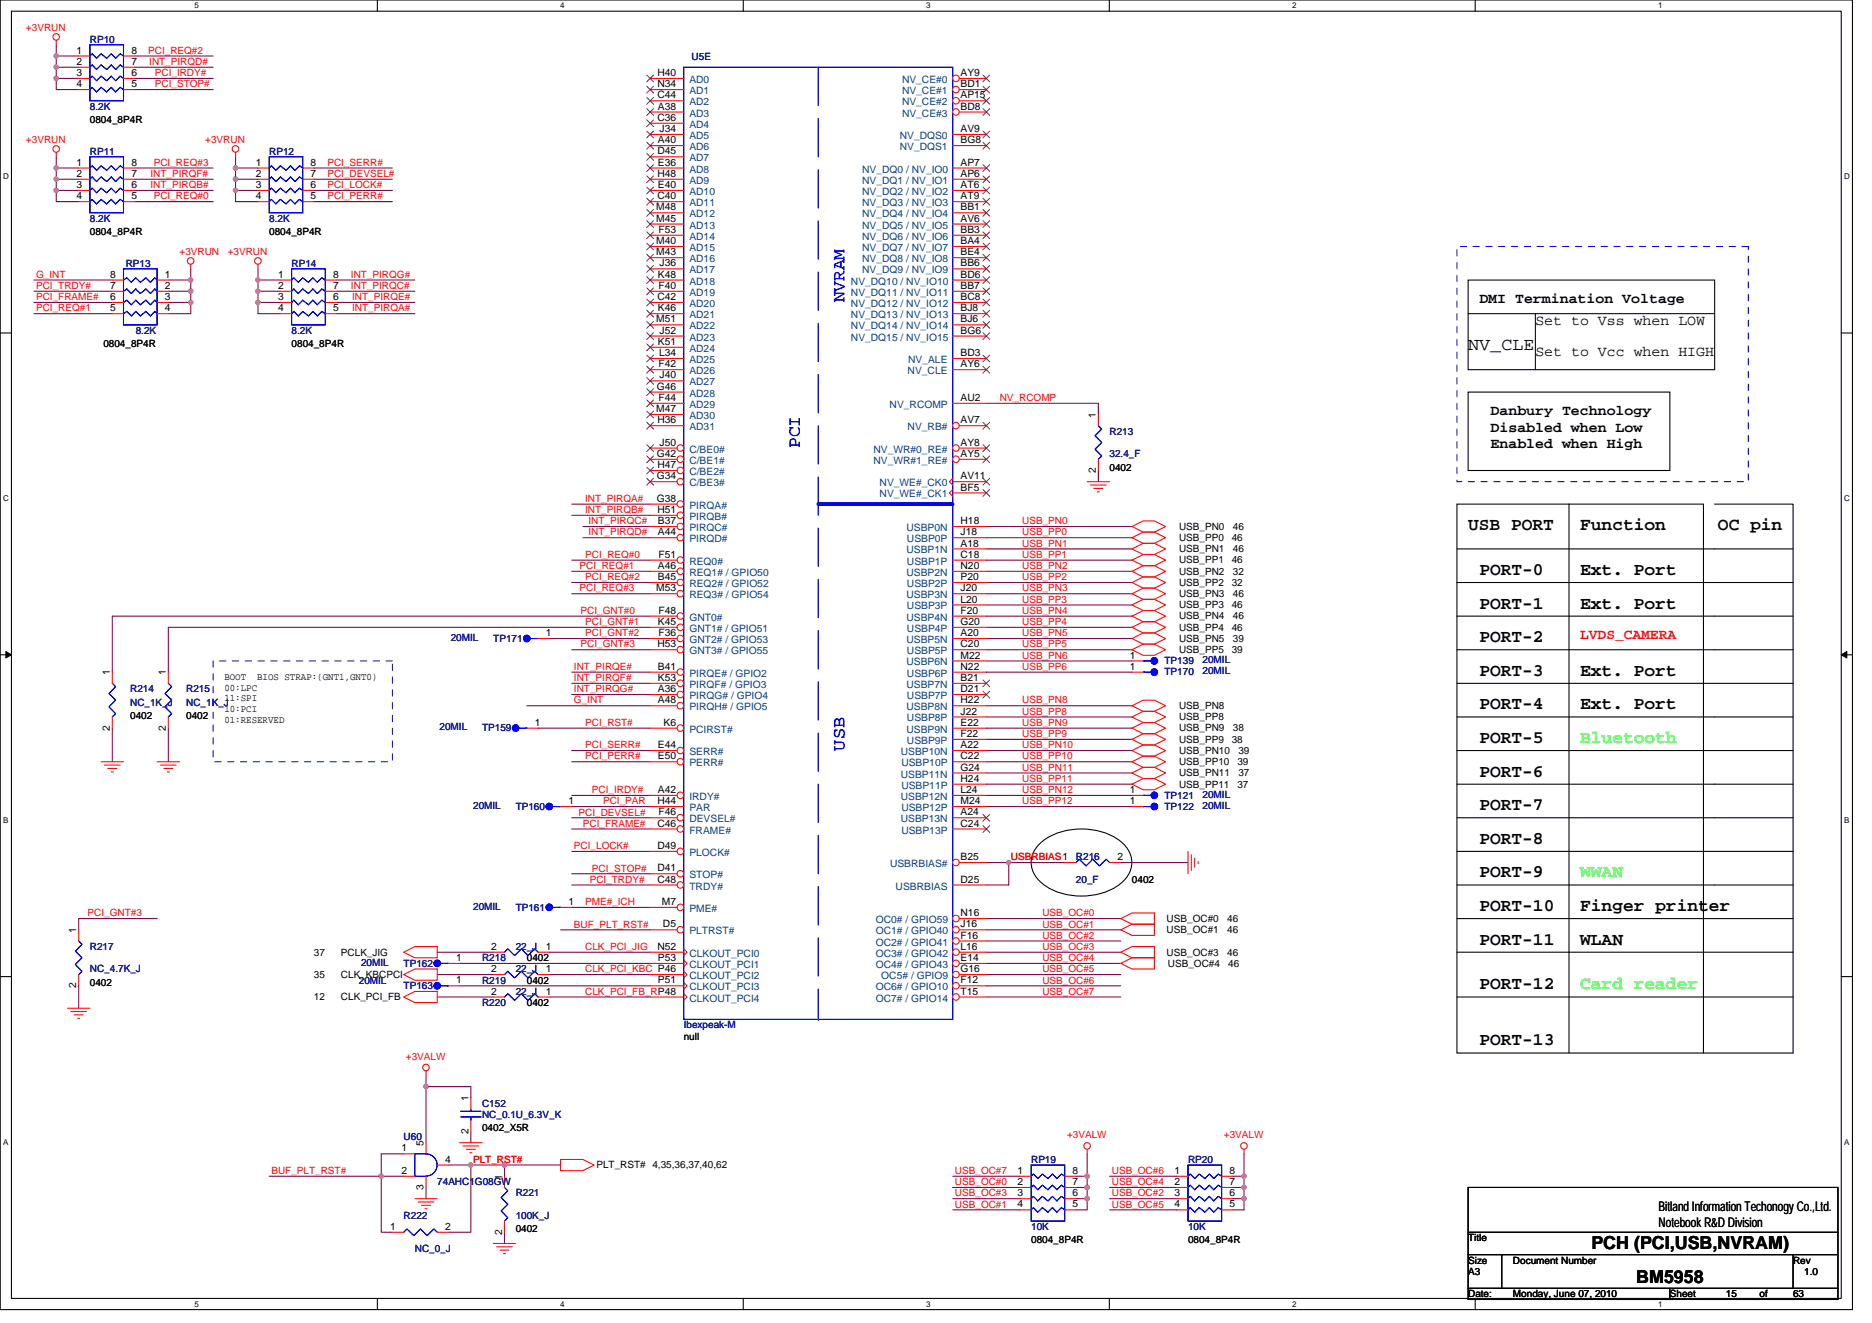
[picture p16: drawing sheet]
<svg xmlns="http://www.w3.org/2000/svg" width="297mm" height="210mm" viewBox="0 0 297 210" stroke-linecap="round" stroke-linejoin="round" font-family="sans-serif">
<defs><g id="words">
<g font-size="2.8" fill="#00f">
<text x="134" y="48" transform="rotate(-90 134 48)">NVRAM</text>
<text x="126.9" y="71.1" transform="rotate(-90 126.9 71.1)">PCI</text>
<text x="134" y="119.1" transform="rotate(-90 134 119.1)">USB</text>
</g>
<g font-size="2.8">
<text x="233" y="55.6">NV_CLE</text>
<text x="233" y="84.1">USB PORT</text>
<text x="250.7" y="84.1">Function</text>
<text x="272.6" y="84.1">OC pin</text>
<text x="234.7" y="91.2">PORT-0</text>
<text x="250.7" y="91.2">Ext. Port</text>
<text x="234.7" y="96.6">PORT-1</text>
<text x="234.7" y="101.9">PORT-2</text>
<text x="250.7" y="96.6">Ext. Port</text>
<text x="234.7" y="107.3">PORT-3</text>
<text x="250.7" y="107.3">Ext. Port</text>
<text x="234.7" y="112.6">PORT-4</text>
<text x="250.7" y="112.6">Ext. Port</text>
<text x="234.7" y="117.9">PORT-5</text>
<text x="234.7" y="123.3">PORT-6</text>
<text x="234.7" y="128.6">PORT-7</text>
<text x="234.7" y="133.9">PORT-8</text>
<text x="234.7" y="139.3">PORT-9</text>
<text x="234.7" y="149.9">PORT-11</text>
<text x="234.7" y="144.6">PORT-10</text>
<text x="250.7" y="144.6">Finger printer</text>
<text x="250.7" y="149.9">WLAN</text>
<text x="234.7" y="157">PORT-12</text>
<text x="234.7" y="165.9">PORT-13</text>
<text x="252.5" y="198.2">PCH (PCI,USB,NVRAM)</text>
<text x="259.6" y="203.6">BM5958</text>
</g>
<g font-size="2.8" fill="#0f0">
<text x="250.7" y="117.9">Bluetooth</text>
<text x="250.7" y="139.3">WWAN</text>
<text x="250.7" y="157">Card reader</text>
</g>
<g font-size="2.3">
<text x="234.7" y="48.2">DMI Termination Voltage</text>
<text x="243.6" y="51.6">Set to Vss when LOW</text>
<text x="243.6" y="56.6">Set to Vcc when HIGH</text>
<text x="236.5" y="65.9">Danbury Technology</text>
<text x="236.5" y="68.6">Disabled when Low</text>
<text x="236.5" y="71.2">Enabled when High</text>
</g>
<text font-size="2.3" fill="#f00" x="250.7" y="101.5">LVDS_CAMERA</text>
<g font-size="2.1">
<text x="263.2" y="192.2">Bitland Information Techonogy Co.,Ltd.</text>
<text x="263.2" y="194.7">Notebook R&amp;D Division</text>
</g>
<g font-size="1.6" fill="#f00">
<text x="4.1" y="5">+3VRUN</text>
<text x="23.5" y="8.5">PCI_REQ#2</text>
<text x="23.7" y="10.3">INT_PIRQD#</text>
<text x="24.6" y="13.9">PCI_STOP#</text>
<text x="24.6" y="12.1">PCI_IRDY#</text>
<text x="4.1" y="22.8">+3VRUN</text>
<text x="32.6" y="22.8">+3VRUN</text>
<text x="23.9" y="28.1">INT_PIRQF#</text>
<text x="23.9" y="29.9">INT_PIRQB#</text>
<text x="24.4" y="26.3">PCI_REQ#3</text>
<text x="52" y="26.3">PCI_SERR#</text>
<text x="52" y="28.1">PCI_DEVSEL#</text>
<text x="52" y="29.9">PCI_LOCK#</text>
<text x="24.4" y="31.6">PCI_REQ#0</text>
<text x="52" y="31.6">PCI_PERR#</text>
<text x="28.5" y="40.5">+3VRUN</text>
<text x="36.1" y="40.5">+3VRUN</text>
<text x="5.7" y="44.1">G_INT</text>
<text x="5.7" y="45.9">PCI_TRDY#</text>
<text x="5.7" y="47.6">PCI_FRAME#</text>
<text x="55.7" y="45.9">INT_PIRQC#</text>
<text x="55.7" y="44.1">INT_PIRQG#</text>
<text x="55.9" y="47.6">INT_PIRQE#</text>
<text x="5.7" y="49.4">PCI_REQ#1</text>
<text x="55.9" y="49.4">INT_PIRQA#</text>
<text x="158.6" y="63.6">NV_RCOMP</text>
<text x="92.9" y="79.7">INT_PIRQA#</text>
<text x="92.9" y="81.4">INT_PIRQB#</text>
<text x="93.4" y="83.2">INT_PIRQC#</text>
<text x="162.2" y="83.2">USB_PN0</text>
<text x="92.9" y="88.5">PCI_REQ#0</text>
<text x="93.4" y="85">INT_PIRQD#</text>
<text x="162.2" y="85">USB_PP0</text>
<text x="162.2" y="86.8">USB_PN1</text>
<text x="162.2" y="88.5">USB_PP1</text>
<text x="92" y="90.3">PCI_REQ#1</text>
<text x="92" y="93.9">PCI_REQ#3</text>
<text x="92.9" y="92.1">PCI_REQ#2</text>
<text x="162.2" y="93.9">USB_PN3</text>
<text x="162.2" y="95.7">USB_PP3</text>
<text x="162.2" y="92.1">USB_PP2</text>
<text x="162.2" y="90.3">USB_PN2</text>
<text x="92.1" y="97.4">PCI_GNT#0</text>
<text x="92.9" y="99.2">PCI_GNT#1</text>
<text x="92.9" y="101">PCI_GNT#2</text>
<text x="162.2" y="101">USB_PN5</text>
<text x="162.2" y="97.4">USB_PN4</text>
<text x="162.2" y="99.2">USB_PP4</text>
<text x="91.1" y="106.3">INT_PIRQE#</text>
<text x="92.1" y="102.8">PCI_GNT#3</text>
<text x="162.2" y="106.3">USB_PP6</text>
<text x="162.2" y="104.5">USB_PN6</text>
<text x="162.2" y="102.8">USB_PP5</text>
<text x="91.1" y="111.7">G_INT</text>
<text x="91.1" y="108.1">INT_PIRQF#</text>
<text x="91.1" y="109.9">INT_PIRQG#</text>
<text x="162.2" y="111.7">USB_PN8</text>
<text x="162.2" y="113.4">USB_PP8</text>
<text x="92.9" y="115.2">PCI_RST#</text>
<text x="92.9" y="118.8">PCI_SERR#</text>
<text x="162.2" y="118.8">USB_PN10</text>
<text x="162.2" y="115.2">USB_PN9</text>
<text x="162.2" y="117">USB_PP9</text>
<text x="92.9" y="120.5">PCI_PERR#</text>
<text x="93.9" y="125.9">PCI_IRDY#</text>
<text x="162.2" y="120.5">USB_PP10</text>
<text x="162.2" y="125.9">USB_PN12</text>
<text x="162.2" y="124.1">USB_PP11</text>
<text x="162.2" y="122.3">USB_PN11</text>
<text x="91.8" y="129.4">PCI_DEVSEL#</text>
<text x="92.5" y="131.2">PCI_FRAME#</text>
<text x="95.7" y="127.7">PCI_PAR</text>
<text x="162.2" y="127.7">USB_PP12</text>
<text x="91.1" y="134.8">PCI_LOCK#</text>
<text x="160.4" y="136.5">USBRBIAS1</text>
<text x="160.4" y="136.5">USBRBIAS</text>
<text x="92.9" y="143.7">PME#_ICH</text>
<text x="93.6" y="140.1">PCI_TRDY#</text>
<text x="93.9" y="138.3">PCI_STOP#</text>
<text x="13.9" y="145.4">PCI_GNT#3</text>
<text x="91.1" y="147.2">BUF_PLT_RST#</text>
<text x="165.4" y="149">USB_OC#2</text>
<text x="165.4" y="147.2">USB_OC#1</text>
<text x="165.4" y="145.4">USB_OC#0</text>
<text x="92.9" y="150.8">CLK_PCI_JIG</text>
<text x="92.9" y="154.3">CLK_PCI_KBC P46</text>
<text x="165.4" y="150.8">USB_OC#3</text>
<text x="165.4" y="154.3">USB_OC#5</text>
<text x="165.4" y="152.5">USB_OC#4</text>
<text x="92.9" y="157.9">CLK_PCI_FB_RP48</text>
<text x="165.4" y="157.9">USB_OC#7</text>
<text x="165.4" y="156.1">USB_OC#6</text>
<text x="64.4" y="168.2">+3VALW</text>
<text x="75.1" y="184.6">PLT_RST#</text>
<text x="169.3" y="180.6">+3VALW</text>
<text x="194.2" y="180.6">+3VALW</text>
<text x="43.1" y="186.3">BUF_PLT_RST#</text>
<text x="151.5" y="186.3">USB_OC#7</text>
<text x="151.5" y="191.7">USB_OC#1</text>
<text x="151.5" y="189.9">USB_OC#3</text>
<text x="151.5" y="188.1">USB_OC#0</text>
<text x="176.4" y="186.3">USB_OC#6</text>
<text x="176.4" y="189.9">USB_OC#2</text>
<text x="176.4" y="188.1">USB_OC#4</text>
<text x="176.4" y="191.7">USB_OC#5</text>
</g>
<g font-size="1.6">
<text x="12.1" y="8.5">1</text>
<text x="12.1" y="10.3">2</text>
<text x="20.8" y="10.3">7</text>
<text x="20.8" y="8.5">8</text>
<text x="12.1" y="12.1">3</text>
<text x="12.1" y="13.8">4</text>
<text x="20.8" y="13.8">5</text>
<text x="20.8" y="12.1">6</text>
<text x="104.3" y="12.1">H40</text>
<text x="104.3" y="13.8">N34</text>
<text x="104.3" y="15.6">C44</text>
<text x="104.4" y="17.4">A38</text>
<text x="152.4" y="12.1">AY9</text>
<text x="152.4" y="13.8">BD1</text>
<text x="152.4" y="15.6">AP15</text>
<text x="152.4" y="17.4">BD8</text>
<text x="14.3" y="19.6">0804_8P4R</text>
<text x="104.3" y="19.2">C36</text>
<text x="104.4" y="22.7">A40</text>
<text x="104.7" y="21">J34</text>
<text x="152.4" y="21">AV9</text>
<text x="152.4" y="22.7">BG8</text>
<text x="12.1" y="26.3">1</text>
<text x="12.1" y="28.1">2</text>
<text x="12.1" y="29.8">3</text>
<text x="20.8" y="29.8">6</text>
<text x="20.8" y="28.1">7</text>
<text x="20.8" y="26.3">8</text>
<text x="40.6" y="26.3">1</text>
<text x="40.6" y="28.1">2</text>
<text x="40.6" y="29.8">3</text>
<text x="49.3" y="29.8">6</text>
<text x="49.3" y="28.1">7</text>
<text x="49.3" y="26.3">8</text>
<text x="104.3" y="24.5">D45</text>
<text x="104.3" y="28.1">H48</text>
<text x="104.4" y="26.3">E36</text>
<text x="104.4" y="29.8">E40</text>
<text x="152.4" y="26.3">AP7</text>
<text x="152.4" y="28.1">AP6</text>
<text x="152.4" y="29.8">AT6</text>
<text x="12.1" y="31.6">4</text>
<text x="20.8" y="31.6">5</text>
<text x="40.6" y="31.6">4</text>
<text x="49.3" y="31.6">5</text>
<text x="104.1" y="33.4">M48</text>
<text x="104.1" y="35.2">M45</text>
<text x="104.3" y="31.6">C40</text>
<text x="152.4" y="31.6">AT9</text>
<text x="152.4" y="33.4">BB1</text>
<text x="152.4" y="35.2">AV6</text>
<text x="14.3" y="37.3">0804_8P4R</text>
<text x="42.7" y="37.3">0804_8P4R</text>
<text x="104.1" y="38.7">M40</text>
<text x="104.1" y="40.5">M43</text>
<text x="104.5" y="37">F53</text>
<text x="152.4" y="37">BB3</text>
<text x="152.4" y="38.7">BA4</text>
<text x="152.4" y="40.5">BE4</text>
<text x="17.5" y="47.6">6</text>
<text x="17.5" y="45.8">7</text>
<text x="17.5" y="44.1">8</text>
<text x="26.2" y="44.1">1</text>
<text x="26.2" y="45.8">2</text>
<text x="26.2" y="47.6">3</text>
<text x="44.1" y="44.1">1</text>
<text x="44.1" y="45.8">2</text>
<text x="44.1" y="47.6">3</text>
<text x="52.8" y="47.6">6</text>
<text x="52.8" y="45.8">7</text>
<text x="52.8" y="44.1">8</text>
<text x="104.3" y="47.6">C42</text>
<text x="104.4" y="44.1">K48</text>
<text x="104.5" y="45.8">F40</text>
<text x="104.7" y="42.3">J36</text>
<text x="152.4" y="44.1">BD6</text>
<text x="152.4" y="45.8">BB7</text>
<text x="152.4" y="47.6">BC8</text>
<text x="152.4" y="42.3">BB6</text>
<text x="17.5" y="49.4">5</text>
<text x="26.2" y="49.4">4</text>
<text x="44.1" y="49.4">4</text>
<text x="52.8" y="49.4">5</text>
<text x="104.1" y="51.2">M51</text>
<text x="104.4" y="49.4">K46</text>
<text x="104.7" y="53">J52</text>
<text x="152.4" y="49.4">BJ8</text>
<text x="152.4" y="51.2">BJ6</text>
<text x="152.4" y="53">BG6</text>
<text x="16.4" y="55.1">0804_8P4R</text>
<text x="46.3" y="55.1">0804_8P4R</text>
<text x="104.4" y="54.7">K51</text>
<text x="104.5" y="58.3">F42</text>
<text x="104.6" y="56.5">L34</text>
<text x="152.4" y="58.3">AY6</text>
<text x="152.4" y="56.5">BD3</text>
<text x="104.1" y="65.4">M47</text>
<text x="104.2" y="61.8">G46</text>
<text x="104.5" y="63.6">F44</text>
<text x="104.7" y="60.1">J40</text>
<text x="152.4" y="63.6">AU2</text>
<text x="104.3" y="67.2">H36</text>
<text x="104.7" y="70.7">J50</text>
<text x="152.4" y="67.2">AV7</text>
<text x="152.4" y="70.7">AY8</text>
<text x="173.9" y="66.3" transform="rotate(-90 173.9 66.3)">1</text>
<text x="104.2" y="72.5">G42</text>
<text x="104.2" y="76.1">G34</text>
<text x="104.3" y="74.3">H47</text>
<text x="152.4" y="72.5">AY5</text>
<text x="152.4" y="76.1">AV11</text>
<text x="152.4" y="77.9">BF5</text>
<text x="173.9" y="75.1" transform="rotate(-90 173.9 75.1)">2</text>
<text x="176.1" y="74.7">0402</text>
<text x="104.2" y="79.6">G38</text>
<text x="104.3" y="81.4">H51</text>
<text x="104.4" y="83.2">B37</text>
<text x="152.4" y="83.2">H18</text>
<text x="104.4" y="85">A44</text>
<text x="104.5" y="88.5">F51</text>
<text x="152.4" y="85">J18</text>
<text x="152.4" y="88.5">C18</text>
<text x="152.4" y="86.7">A18</text>
<text x="187.1" y="85.9">USB_PP0</text>
<text x="187.1" y="84.1">USB_PN0</text>
<text x="187.1" y="87.7">USB_PN1</text>
<text x="187.1" y="89.4">USB_PP1</text>
<text x="195.4" y="85.9">46</text>
<text x="195.4" y="89.4">46</text>
<text x="195.6" y="84.1">46</text>
<text x="195.6" y="87.7">46</text>
<text x="104.1" y="93.9">M53</text>
<text x="104.4" y="90.3">A46</text>
<text x="104.4" y="92.1">B45</text>
<text x="152.4" y="92.1">P20</text>
<text x="152.4" y="95.6">L20</text>
<text x="152.4" y="90.3">N20</text>
<text x="152.4" y="93.9">J20</text>
<text x="187.1" y="91.2">USB_PN2</text>
<text x="187.1" y="93">USB_PP2</text>
<text x="187.1" y="94.8">USB_PN3</text>
<text x="195.4" y="93">32</text>
<text x="195.6" y="91.2">32</text>
<text x="195.6" y="94.8">46</text>
<text x="86.6" y="101">1</text>
<text x="104.4" y="99.2">K45</text>
<text x="104.5" y="97.4">F48</text>
<text x="104.5" y="101">F36</text>
<text x="152.4" y="99.2">G20</text>
<text x="152.4" y="97.4">F20</text>
<text x="152.4" y="101">A20</text>
<text x="187.1" y="101.9">USB_PN5</text>
<text x="187.1" y="96.5">USB_PP3</text>
<text x="187.1" y="98.3">USB_PN4</text>
<text x="187.1" y="100.1">USB_PP4</text>
<text x="195.4" y="96.5">46</text>
<text x="195.4" y="100.1">46</text>
<text x="195.6" y="101.9">39</text>
<text x="195.6" y="98.3">46</text>
<text x="17.4" y="107.2" transform="rotate(-90 17.4 107.2)">1</text>
<text x="26.3" y="107.2" transform="rotate(-90 26.3 107.2)">1</text>
<text x="35.6" y="107.9">BOOT</text>
<text x="40.8" y="107.9">BIOS STRAP:(GNT1,GNT0)</text>
<text x="104.3" y="102.7">H53</text>
<text x="104.4" y="106.3">B41</text>
<text x="152.4" y="102.7">C20</text>
<text x="152.4" y="106.3">N22</text>
<text x="152.4" y="104.5">M22</text>
<text x="179.3" y="104.5">1</text>
<text x="179.3" y="106.3">1</text>
<text x="187.1" y="103.7">USB_PP5</text>
<text x="195.4" y="103.7">39</text>
<text x="35.6" y="109.6">00:LPC</text>
<text x="35.6" y="111.3">11:SPI</text>
<text x="35.6" y="113">10:PCI</text>
<text x="104.4" y="108.1">K53</text>
<text x="104.4" y="109.9">A36</text>
<text x="104.4" y="111.6">A48</text>
<text x="152.4" y="109.9">D21</text>
<text x="152.4" y="113.4">J22</text>
<text x="152.4" y="108.1">B21</text>
<text x="152.4" y="111.6">H22</text>
<text x="187.1" y="112.5">USB_PN8</text>
<text x="17.4" y="116" transform="rotate(-90 17.4 116)">2</text>
<text x="20.7" y="114.2">0402</text>
<text x="26.3" y="116" transform="rotate(-90 26.3 116)">2</text>
<text x="29.5" y="114.2">0402</text>
<text x="35.6" y="114.7">01:RESERVED</text>
<text x="84.9" y="115.2">1</text>
<text x="104.4" y="118.7">E44</text>
<text x="105.3" y="115.2">K6</text>
<text x="152.4" y="118.7">A22</text>
<text x="152.4" y="117">F22</text>
<text x="152.4" y="115.2">E22</text>
<text x="187.1" y="114.3">USB_PP8</text>
<text x="187.1" y="119.7">USB_PN10</text>
<text x="187.1" y="117.9">USB_PP9</text>
<text x="187.1" y="116.1">USB_PN9</text>
<text x="195.4" y="117.9">38</text>
<text x="195.6" y="116.1">38</text>
<text x="196.5" y="119.7">39</text>
<text x="104.4" y="120.5">E50</text>
<text x="104.4" y="125.9">A42</text>
<text x="152.4" y="122.3">G24</text>
<text x="152.4" y="125.9">L24</text>
<text x="152.4" y="120.5">C22</text>
<text x="152.4" y="124.1">H24</text>
<text x="179.3" y="125.9">1</text>
<text x="187.1" y="125">USB_PP11</text>
<text x="187.1" y="123.2">USB_PN11</text>
<text x="187.1" y="121.4">USB_PP10</text>
<text x="196.3" y="125">37</text>
<text x="196.3" y="121.4">39</text>
<text x="196.5" y="123.2">37</text>
<text x="90.2" y="127.6">1</text>
<text x="104.3" y="131.2">C46</text>
<text x="104.3" y="127.6">H44</text>
<text x="104.5" y="129.4">F46</text>
<text x="152.4" y="129.4">A24</text>
<text x="152.4" y="127.6">M24</text>
<text x="152.4" y="131.2">C24</text>
<text x="179.3" y="127.6">1</text>
<text x="104.3" y="134.7">D49</text>
<text x="152.4" y="136.5">B25</text>
<text x="177.3" y="136.5">2</text>
<text x="90.2" y="143.6">1</text>
<text x="104.3" y="138.3">D41</text>
<text x="104.3" y="140.1">C48</text>
<text x="105" y="143.6">M7</text>
<text x="152.4" y="140.1">D25</text>
<text x="179.6" y="140.1">0402</text>
<text x="12.1" y="148.1" transform="rotate(-90 12.1 148.1)">1</text>
<text x="105.2" y="147.2">D5</text>
<text x="152.4" y="145.4">N16</text>
<text x="152.4" y="147.2">J16</text>
<text x="152.4" y="149">F16</text>
<text x="185.1" y="146.3">USB_OC#0</text>
<text x="185.1" y="148.1">USB_OC#1</text>
<text x="194.7" y="146.3">46</text>
<text x="194.7" y="148.1">46</text>
<text x="49.8" y="151.7">37</text>
<text x="49.8" y="155.2">35</text>
<text x="54.1" y="151.7">PCLK_JIG</text>
<text x="54.1" y="155.2">CLK_KBCPCI</text>
<text x="72.4" y="152.5">1</text>
<text x="77.9" y="154.3">2</text>
<text x="77.9" y="150.7">2</text>
<text x="83.6" y="152.5">0402</text>
<text x="86.6" y="154.3">1</text>
<text x="86.6" y="150.7">1</text>
<text x="104.3" y="150.7">N52</text>
<text x="104.4" y="152.5">P53</text>
<text x="152.4" y="154.3">G16</text>
<text x="152.4" y="150.7">L16</text>
<text x="152.4" y="152.5">E14</text>
<text x="185.1" y="151.7">USB_OC#3</text>
<text x="185.3" y="153.4">USB_OC#4</text>
<text x="194.7" y="151.7">46</text>
<text x="194.9" y="153.4">46</text>
<text x="12.1" y="156.8" transform="rotate(-90 12.1 156.8)">2</text>
<text x="14.3" y="156.5">0402</text>
<text x="49.8" y="158.8">12</text>
<text x="54.1" y="158.8">CLK_PCI_FB</text>
<text x="72.4" y="156.1">1</text>
<text x="77.9" y="157.9">2</text>
<text x="83.6" y="156.1">0402</text>
<text x="83.6" y="159.7">0402</text>
<text x="86.6" y="157.9">1</text>
<text x="104.4" y="156.1">P51</text>
<text x="152.4" y="156.1">F12</text>
<text x="152.4" y="157.9">T15</text>
<text x="108.5" y="165">null</text>
<text x="74.3" y="180" transform="rotate(-90 74.3 180)">2</text>
<text x="74.3" y="174.8" transform="rotate(-90 74.3 174.8)">1</text>
<text x="76.5" y="179.6">0402_X5R</text>
<text x="63.7" y="182.8">1</text>
<text x="67.2" y="181.9" transform="rotate(-90 67.2 181.9)">5</text>
<text x="70.6" y="184.5">4</text>
<text x="94.6" y="185.4">PLT_RST# 4,35,36,37,40,62</text>
<text x="63.7" y="186.3">2</text>
<text x="67.2" y="188.8" transform="rotate(-90 67.2 188.8)">3</text>
<text x="79.7" y="187.2" transform="rotate(-90 79.7 187.2)">1</text>
<text x="161.5" y="186.3">1</text>
<text x="161.5" y="188.1">2</text>
<text x="161.5" y="189.9">3</text>
<text x="161.5" y="191.6">4</text>
<text x="170.2" y="191.6">5</text>
<text x="170.2" y="189.9">6</text>
<text x="170.2" y="188.1">7</text>
<text x="170.2" y="186.3">8</text>
<text x="186.4" y="186.3">1</text>
<text x="186.4" y="188.1">2</text>
<text x="186.4" y="189.9">3</text>
<text x="186.4" y="191.6">4</text>
<text x="195.1" y="191.6">5</text>
<text x="195.1" y="189.9">6</text>
<text x="195.1" y="188.1">7</text>
<text x="195.1" y="186.3">8</text>
<text x="61.9" y="195.2">1</text>
<text x="70.6" y="195.2">2</text>
<text x="79.7" y="196" transform="rotate(-90 79.7 196)">2</text>
<text x="81.8" y="195.6">0402</text>
<text x="163.6" y="197.4">0804_8P4R</text>
<text x="188.5" y="197.4">0804_8P4R</text>
<text x="233" y="197">Title</text>
<text x="233" y="202.3">A3</text>
<text x="233" y="200.6">Size</text>
<text x="240.1" y="200.6">Document Number</text>
<text x="284.5" y="200.6">Rev</text>
<text x="286.3" y="202.3">1.0</text>
<text x="233" y="205.9">Date:</text>
<text x="240.1" y="205.9">Monday, June 07, 2010</text>
<text x="265" y="205.9">Sheet</text>
<text x="273.9" y="205.9">15</text>
<text x="279.2" y="205.9">of</text>
<text x="284.5" y="205.9">63</text>
</g>
<g font-size="1.6" fill="#000080">
<text x="14.3" y="6.8">RP10</text>
<text x="109.7" y="9.6">U5E</text>
<text x="14.3" y="17.4">8.2K</text>
<text x="14.3" y="24.5">RP11</text>
<text x="42.7" y="24.5">RP12</text>
<text x="14.3" y="35.2">8.2K</text>
<text x="42.7" y="35.2">8.2K</text>
<text x="20" y="42.3">RP13</text>
<text x="46.3" y="42.3">RP14</text>
<text x="21.5" y="53">8.2K</text>
<text x="46.3" y="53">8.2K</text>
<text x="176.1" y="69">R213</text>
<text x="176.1" y="72.5">32.4_F</text>
<text x="71.5" y="101.7">20MIL</text>
<text x="78.3" y="101.9">TP171</text>
<text x="184.8" y="105.4">TP139</text>
<text x="184.8" y="107.2">TP170</text>
<text x="190.8" y="105.3">20MIL</text>
<text x="190.8" y="107">20MIL</text>
<text x="20.7" y="109.9">R214</text>
<text x="20.7" y="112">NC_1K_J</text>
<text x="29.5" y="109.9">R215</text>
<text x="29.5" y="112">NC_1K_J</text>
<text x="69.7" y="115.9">20MIL</text>
<text x="76.5" y="116.1">TP159</text>
<text x="75.1" y="128.4">20MIL</text>
<text x="81.8" y="128.5">TP160</text>
<text x="184.8" y="128.5">TP122</text>
<text x="184.8" y="126.8">TP121</text>
<text x="190.8" y="128.4">20MIL</text>
<text x="190.8" y="126.6">20MIL</text>
<text x="170.7" y="136.5">R216</text>
<text x="170.7" y="140.1">20_F</text>
<text x="75.1" y="144.4">20MIL</text>
<text x="81.8" y="144.5">TP161</text>
<text x="14.3" y="150.8">R217</text>
<text x="14.3" y="154.3">NC_4.7K_J</text>
<text x="57.3" y="153.3">20MIL</text>
<text x="64" y="153.4">TP162</text>
<text x="76.5" y="152.5">R218</text>
<text x="81.8" y="154.3">22_J</text>
<text x="81.8" y="150.8">22_J</text>
<text x="56.9" y="156.1">20MIL</text>
<text x="64" y="157">TP163</text>
<text x="76.5" y="156.1">R219</text>
<text x="76.5" y="159.7">R220</text>
<text x="81.8" y="157.9">22_J</text>
<text x="108.5" y="163.2">Ibexpeak-M</text>
<text x="76.5" y="175.7">C152</text>
<text x="76.5" y="177.4">NC_0.1U_6.3V_K</text>
<text x="64" y="181">U60</text>
<text x="163.6" y="184.6">RP19</text>
<text x="188.5" y="184.6">RP20</text>
<text x="69.4" y="188.1">74AHC1G08GW</text>
<text x="81.8" y="189.9">R221</text>
<text x="64" y="193.4">R222</text>
<text x="81.8" y="193.4">100K_J</text>
<text x="163.6" y="195.2">10K</text>
<text x="188.5" y="195.2">10K</text>
<text x="65.8" y="198.8">NC_0_J</text>
</g>
<g font-size="1.6" fill="#004080">
<text x="109.4" y="13.2">AD0</text>
<text x="109.4" y="14.9">AD1</text>
<text x="109.4" y="16.7">AD2</text>
<text x="143.1" y="13.2">NV_CE#0</text>
<text x="143.1" y="14.9">NV_CE#1</text>
<text x="143.1" y="16.7">NV_CE#2</text>
<text x="109.4" y="18.5">AD3</text>
<text x="109.4" y="20.3">AD4</text>
<text x="109.4" y="22.1">AD5</text>
<text x="109.4" y="23.8">AD6</text>
<text x="142.8" y="22.1">NV_DQS0</text>
<text x="142.8" y="23.8">NV_DQS1</text>
<text x="143.1" y="18.5">NV_CE#3</text>
<text x="109.4" y="25.6">AD7</text>
<text x="109.4" y="27.4">AD8</text>
<text x="109.4" y="29.2">AD9</text>
<text x="136.8" y="27.4">NV_DQ0 / NV_IO0</text>
<text x="136.8" y="29.2">NV_DQ1 / NV_IO1</text>
<text x="109.4" y="30.9">AD10</text>
<text x="109.4" y="32.7">AD11</text>
<text x="109.4" y="34.5">AD12</text>
<text x="136.8" y="30.9">NV_DQ2 / NV_IO2</text>
<text x="136.8" y="32.7">NV_DQ3 / NV_IO3</text>
<text x="136.8" y="34.5">NV_DQ4 / NV_IO4</text>
<text x="109.4" y="36.3">AD13</text>
<text x="109.4" y="38.1">AD14</text>
<text x="109.4" y="39.8">AD15</text>
<text x="109.4" y="41.6">AD16</text>
<text x="136.8" y="36.3">NV_DQ5 / NV_IO5</text>
<text x="136.8" y="38.1">NV_DQ6 / NV_IO6</text>
<text x="136.8" y="39.8">NV_DQ7 / NV_IO7</text>
<text x="136.8" y="41.6">NV_DQ8 / NV_IO8</text>
<text x="109.4" y="43.4">AD17</text>
<text x="109.4" y="45.2">AD18</text>
<text x="109.4" y="46.9">AD19</text>
<text x="135" y="45.2">NV_DQ10 / NV_IO10</text>
<text x="135" y="46.9">NV_DQ11 / NV_IO11</text>
<text x="136.8" y="43.4">NV_DQ9 / NV_IO9</text>
<text x="109.4" y="48.7">AD20</text>
<text x="109.4" y="50.5">AD21</text>
<text x="109.4" y="52.3">AD22</text>
<text x="135" y="48.7">NV_DQ12 / NV_IO12</text>
<text x="135" y="50.5">NV_DQ13 / NV_IO13</text>
<text x="135" y="52.3">NV_DQ14 / NV_IO14</text>
<text x="109.4" y="54.1">AD23</text>
<text x="109.4" y="55.8">AD24</text>
<text x="109.4" y="57.6">AD25</text>
<text x="109.4" y="59.4">AD26</text>
<text x="135" y="54.1">NV_DQ15 / NV_IO15</text>
<text x="144" y="59.4">NV_CLE</text>
<text x="144.1" y="57.6">NV_ALE</text>
<text x="109.4" y="61.2">AD27</text>
<text x="109.4" y="62.9">AD28</text>
<text x="109.4" y="64.7">AD29</text>
<text x="141.2" y="64.7">NV_RCOMP</text>
<text x="109.4" y="66.5">AD30</text>
<text x="109.4" y="68.3">AD31</text>
<text x="109.4" y="71.8">C/BE0#</text>
<text x="138.6" y="71.8">NV_WR#0_RE#</text>
<text x="144" y="68.3">NV_RB#</text>
<text x="109.4" y="73.6">C/BE1#</text>
<text x="109.4" y="75.4">C/BE2#</text>
<text x="109.4" y="77.2">C/BE3#</text>
<text x="138.6" y="73.6">NV_WR#1_RE#</text>
<text x="139.6" y="77.2">NV_WE#_CK0</text>
<text x="109.4" y="80.7">PIRQA#</text>
<text x="109.4" y="82.5">PIRQB#</text>
<text x="139.6" y="79">NV_WE#_CK1</text>
<text x="109.4" y="84.3">PIRQC#</text>
<text x="109.4" y="86.1">PIRQD#</text>
<text x="109.4" y="89.6">REQ0#</text>
<text x="143.8" y="84.3">USBP0N</text>
<text x="143.8" y="87.8">USBP1N</text>
<text x="143.9" y="86.1">USBP0P</text>
<text x="143.9" y="89.6">USBP1P</text>
<text x="109.4" y="91.4">REQ1# / GPIO50</text>
<text x="109.4" y="93.2">REQ2# / GPIO52</text>
<text x="109.4" y="95">REQ3# / GPIO54</text>
<text x="143.8" y="91.4">USBP2N</text>
<text x="143.8" y="95">USBP3N</text>
<text x="143.9" y="93.2">USBP2P</text>
<text x="109.4" y="98.5">GNT0#</text>
<text x="109.4" y="100.3">GNT1# / GPIO51</text>
<text x="143.8" y="98.5">USBP4N</text>
<text x="143.9" y="96.7">USBP3P</text>
<text x="143.9" y="100.3">USBP4P</text>
<text x="109.4" y="102.1">GNT2# / GPIO53</text>
<text x="109.4" y="103.8">GNT3# / GPIO55</text>
<text x="109.4" y="107.4">PIRQE# / GPIO2</text>
<text x="143.8" y="102.1">USBP5N</text>
<text x="143.8" y="105.6">USBP6N</text>
<text x="143.9" y="103.8">USBP5P</text>
<text x="143.9" y="107.4">USBP6P</text>
<text x="109.4" y="109.2">PIRQF# / GPIO3</text>
<text x="109.4" y="111">PIRQG# / GPIO4</text>
<text x="109.4" y="112.7">PIRQH# / GPIO5</text>
<text x="143.8" y="109.2">USBP7N</text>
<text x="143.8" y="112.7">USBP8N</text>
<text x="143.9" y="111">USBP7P</text>
<text x="109.4" y="116.3">PCIRST#</text>
<text x="109.4" y="119.8">SERR#</text>
<text x="142.9" y="119.8">USBP10N</text>
<text x="143.8" y="116.3">USBP9N</text>
<text x="143.9" y="114.5">USBP8P</text>
<text x="143.9" y="118.1">USBP9P</text>
<text x="109.4" y="121.6">PERR#</text>
<text x="142.9" y="123.4">USBP11N</text>
<text x="143" y="121.6">USBP10P</text>
<text x="143" y="125.2">USBP11P</text>
<text x="109.4" y="130.5">DEVSEL#</text>
<text x="109.4" y="127">IRDY#</text>
<text x="109.4" y="128.7">PAR</text>
<text x="142.9" y="127">USBP12N</text>
<text x="142.9" y="130.5">USBP13N</text>
<text x="143" y="128.7">USBP12P</text>
<text x="109.4" y="135.8">PLOCK#</text>
<text x="109.4" y="132.3">FRAME#</text>
<text x="141.2" y="137.6">USBRBIAS#</text>
<text x="143" y="132.3">USBP13P</text>
<text x="109.4" y="139.4">STOP#</text>
<text x="109.4" y="141.2">TRDY#</text>
<text x="142.1" y="141.2">USBRBIAS</text>
<text x="109.4" y="148.3">PLTRST#</text>
<text x="109.4" y="144.7">PME#</text>
<text x="139" y="146.5">OC0# / GPIO59</text>
<text x="139" y="148.3">OC1# / GPIO40</text>
<text x="109.4" y="151.8">CLKOUT_PCI0</text>
<text x="109.4" y="153.6">CLKOUT_PCI1</text>
<text x="109.4" y="155.4">CLKOUT_PCI2</text>
<text x="139" y="150.1">OC2# / GPIO41</text>
<text x="139" y="151.8">OC3# / GPIO42</text>
<text x="139" y="153.6">OC4# / GPIO43</text>
<text x="139.8" y="155.4">OC5# / GPIO9</text>
<text x="109.4" y="157.2">CLKOUT_PCI3</text>
<text x="109.4" y="159">CLKOUT_PCI4</text>
<text x="139" y="157.2">OC6# / GPIO10</text>
<text x="139" y="159">OC7# / GPIO14</text>
</g>
<g font-size="1.3">
<text x="30.8" y="1.3">5</text>
<text x="88.9" y="1.3">4</text>
<text x="147" y="1.3">3</text>
<text x="205" y="1.3">2</text>
<text x="263.1" y="1.3">1</text>
<text x=".5" y="28.4">D</text>
<text x="292.6" y="28.4">D</text>
<text x=".5" y="79.5">C</text>
<text x="292.6" y="79.5">C</text>
<text x=".5" y="130.6">B</text>
<text x="292.6" y="130.6">B</text>
<text x=".5" y="181.7">A</text>
<text x="292.6" y="181.7">A</text>
<text x="30.8" y="207.4">5</text>
<text x="88.9" y="207.4">4</text>
<text x="147" y="207.4">3</text>
<text x="205" y="207.4">2</text>
<text x="263.1" y="207.4">1</text>
</g>
</g></defs>
<path d="M0 0h293.9v207.9h-293.9zM1.8 1.8h290.4v204.3h-290.4z" fill="none" stroke="#000" stroke-width=".17"/>
<g fill="#fff">
<path d="M30.8 .2h.7v1.4h-.7z"/>
<path d="M30.8 206.3h.7v1.4h-.7z"/>
</g>
<path d="M59.9 0v1.8M59.9 206.1v1.8" fill="none" stroke="#000" stroke-width=".17"/>
<g fill="#fff">
<path d="M88.9 .2h.7v1.4h-.7z"/>
<path d="M88.9 206.3h.7v1.4h-.7z"/>
</g>
<path d="M117.9 0v1.8M117.9 206.1v1.8" fill="none" stroke="#000" stroke-width=".17"/>
<g fill="#fff">
<path d="M147 .2h.7v1.4h-.7z"/>
<path d="M147 206.3h.7v1.4h-.7z"/>
</g>
<path d="M176 0v1.8M176 206.1v1.8" fill="none" stroke="#000" stroke-width=".17"/>
<g fill="#fff">
<path d="M205 .2h.7v1.4h-.7z"/>
<path d="M205 206.3h.7v1.4h-.7z"/>
</g>
<path d="M234.1 0v1.8M234.1 206.1v1.8" fill="none" stroke="#000" stroke-width=".17"/>
<g fill="#fff">
<path d="M263.1 .2h.7v1.4h-.7z"/>
<path d="M263.1 206.3h.7v1.4h-.7z"/>
<path d="M.5 27.3h.9v1.4h-.9z"/>
<path d="M292.6 27.3h.9v1.4h-.9z"/>
<path d="M.5 78.4h.9v1.4h-.9z"/>
<path d="M292.6 78.4h.9v1.4h-.9z"/>
</g>
<path d="M0 52.9h1.8M292.2 52.9h1.7" fill="none" stroke="#000" stroke-width=".17"/>
<g fill="#fff">
<path d="M.5 129.5h.8v1.4h-.8z"/>
<path d="M292.6 129.5h.9v1.4h-.9z"/>
</g>
<path d="M0 103.9h1.8M292.2 103.9h1.7" fill="none" stroke="#000" stroke-width=".17"/>
<path d="M.9 103.4l.9 .5-.9 .5zM292.2 103.9l.8-.5v1z" fill="#000" stroke="#000" stroke-width=".16"/>
<g fill="#fff">
<path d="M.5 180.5h.8v1.4h-.8z"/>
<path d="M292.6 180.5h.9v1.4h-.9z"/>
</g>
<g fill="none" stroke="#000" stroke-width=".17">
<path d="M233 44.5h39.1v14.2h-39.1zM233 49.8h39.1M243.6 49.8v8.9M233 62.2h32v12.5h-32zM231.2 80h39.1v87.1h-39.1zM249 80v87.1M272.1 80h12.4v71.1h-53.3M284.5 87.1h-53.3M284.5 92.5h-53.3M284.5 97.8h-53.3M231.2 108.5h53.3M231.2 113.8h53.3"/>
<path d="M231.2 119.1h53.3M284.5 103.1h-53.3M164.9 134a10.6 10.6 0 0 1 11.1-1.6 5.4 5.4 0 0 1 3.6 4.5 4.8 4.8 0 0 1-2.8 4 11 11 0 0 1-11.2-.5 4 4 0 0 1-.7-6.4zM231.2 124.5h53.3M231.2 129.8h53.3M231.2 135.1h53.3M0 155h1.8M231.2 158.2h53.3M284.5 145.8h-53.3M284.5 140.5h-53.3M284.5 151.1v16h-14.2M292.2 155h1.7"/>
<path d="M233 188.5h58.6v17.7h-58.6zM233 195.6h58.6M233 199.1h58.6M238.3 199.1v5.4M284.5 199.1v5.4M233 204.5h58.6M265 204.5v1.7"/>
</g>
<path d="M231.2 39.1h46.2v37.4h-46.2z" fill="none" stroke="#00f" stroke-width=".16" stroke-dasharray="1 1 1 1 1 1 1 1"/>
<path d="M33.8 104.9h28.5v16h-28.5z" fill="none" stroke="#000080" stroke-width=".16" stroke-dasharray="1 1 1 1 1 1 1 1"/>
<g fill="none" stroke="#800040" stroke-width=".17">
<path d="M8.9 10.7h3.6M8.9 12.4h3.6M8.9 8.9h3.6M8.9 8.9v1.8M8.9 12.4v1.8h3.6M8.9 10.7v1.7M8.9 7.1v1.8M21.4 14.2h12.4M21.4 10.7h12.4M21.4 12.4h12.4M21.4 8.9h12.4M8.9 28.4h3.6"/>
<path d="M8.9 30.2h3.6M8.9 26.7h3.6M8.9 26.7v1.7M8.9 30.2v1.8h3.6M8.9 28.4v1.8M8.9 24.9v1.8M21.4 26.7h12.4M21.4 32h12.4M21.4 28.4h12.4M21.4 30.2h12.4M37.4 26.7v1.7M37.4 30.2v1.8h3.5"/>
<path d="M37.4 28.4v1.8M37.4 24.9v1.8M37.4 28.4h3.5M37.4 30.2h3.5M37.4 26.7h3.5M49.8 26.7h12.5M49.8 28.4h12.5M49.8 30.2h12.5M49.8 32h12.5M5.4 49.8h12.4M5.4 44.4h12.4M5.4 46.2h12.4"/>
<path d="M5.4 48h12.4M26.7 46.2h3.6M26.7 48h3.6M26.7 44.4h3.6M30.3 48v1.8h-3.6M30.3 42.7v1.7M30.3 46.2v1.8M30.3 44.4v1.8M40.9 48v1.8h3.6M40.9 46.2h3.6M40.9 48h3.6M40.9 44.4h3.6"/>
<path d="M40.9 42.7v1.7M40.9 46.2v1.8M40.9 44.4v1.8M53.4 49.8h12.4M53.4 48h12.4M53.4 46.2h12.4M53.4 44.4h12.4M156.5 64h17.8v1.8M174.3 74.7v1.8M90.7 80h12.5M90.7 81.8h12.5M90.7 88.9h12.5"/>
<path d="M90.7 90.7h12.5M90.7 94.2h12.5M90.7 92.5h12.5M92.5 83.6h10.7M92.5 85.3h10.7M103.2 97.8h-85.4v8.9M103.2 99.6h-76.5v7.1M156.5 97.8h23.1M156.5 99.6h23.1M156.5 94.2h23.1M156.5 96h23.1M156.5 83.6h23.1"/>
<path d="M156.5 85.3h23.1M156.5 92.5h23.1M156.5 90.7h23.1M156.5 87.1h23.1M156.5 88.9h23.1M17.8 115.6v5.3M26.7 115.6v5.3M83.6 112h19.6M85.4 115.6h17.8M87.2 101.3h16M90.7 103.1h12.5M90.7 108.5h12.5"/>
<path d="M90.7 110.2h12.5M90.7 106.7h12.5M90.7 119.1h12.5M156.5 119.1h23.1M156.5 101.3h23.1M156.5 106.7h23.1M156.5 104.9h23.1M156.5 115.6h23.1M156.5 117.3h23.1M156.5 103.1h23.1M156.5 112h23.1M156.5 113.8h23.1"/>
<path d="M90.7 120.9h12.5M90.7 129.8h12.5M90.7 126.2h12.5M90.7 128h12.5M90.7 131.6h12.5M90.7 135.1h12.5M90.7 138.7h12.5M156.5 128h23.1M156.5 136.9h3.6M156.5 126.2h23.1M156.5 122.7h23.1M156.5 120.9h23.1"/>
<path d="M156.5 124.5h23.1M160.1 136.9v3.6h-3.6M160.1 136.9h8.8M177.8 136.9h10.7M12.5 156.5v3.5M24.9 145.8h-12.4v1.8M69.4 158.2h8.9M69.4 151.1h8.9M69.4 154.7h8.9M72.9 156.5h30.3M72.9 152.9h30.3M87.2 158.2h16"/>
<path d="M87.2 151.1h16M87.2 154.7h16M88.9 147.6h14.3M90.7 140.5h12.5M90.7 144h12.5M156.5 151.1h21.3M156.5 154.7h21.3M156.5 156.5h21.3M156.5 152.9h21.3M156.5 149.4h21.3M156.5 147.6h21.3M156.5 145.8h21.3"/>
<path d="M156.5 158.2h21.3M67.6 170.7v1.8M67.6 172.5h7.1v1.7M67.6 172.5v8.9M74.7 179.6v1.8M42.7 186.7h17.8M60.5 186.7h3.5M60.5 186.7v8.9h1.8M64 183.1h-3.5v3.6M67.6 188.5v1.7M71.2 184.9h3.5v10.7h-3.5M74.7 184.9h14.2"/>
<path d="M80 184.9v1.8M80 195.6v1.8M151.2 186.7h10.6M151.2 192h10.6M151.2 190.2h10.6M151.2 188.5h10.6M170.7 190.2h1.8M170.7 188.5h1.8M170.7 186.7h1.8M172.5 183.1v3.6M172.5 190.2v1.8h-1.8M172.5 188.5v1.7"/>
<path d="M172.5 186.7v1.8M176.1 190.2h10.6M176.1 188.5h10.6M176.1 192h10.6M176.1 186.7h10.6M195.6 190.2h1.8M195.6 188.5h1.8M195.6 186.7h1.8M197.4 183.1v3.6M197.4 190.2v1.8h-1.8M197.4 186.7v1.8M197.4 188.5v1.7"/>
</g>
<g fill="#f0f" stroke="#f0f" stroke-width=".17">
<circle cx="8.9" cy="28.4" r=".35"/>
<circle cx="8.9" cy="30.2" r=".35"/>
<circle cx="8.9" cy="26.7" r=".35"/>
<circle cx="40.9" cy="48" r=".35"/>
<circle cx="40.9" cy="44.4" r=".35"/>
<circle cx="8.9" cy="10.7" r=".35"/>
<circle cx="8.9" cy="12.4" r=".35"/>
<circle cx="8.9" cy="8.9" r=".35"/>
<circle cx="37.4" cy="28.4" r=".35"/>
<circle cx="37.4" cy="30.2" r=".35"/>
<circle cx="37.4" cy="26.7" r=".35"/>
<circle cx="160" cy="136.9" r=".35"/>
<circle cx="30.3" cy="48" r=".35"/>
<circle cx="30.3" cy="46.2" r=".35"/>
<circle cx="30.3" cy="44.4" r=".35"/>
<circle cx="40.9" cy="46.2" r=".35"/>
<circle cx="67.6" cy="172.5" r=".35"/>
<circle cx="80" cy="184.9" r=".35"/>
<circle cx="74.7" cy="184.9" r=".35"/>
<circle cx="60.5" cy="186.7" r=".35"/>
<circle cx="172.5" cy="190.2" r=".35"/>
<circle cx="197.4" cy="190.2" r=".35"/>
<circle cx="197.4" cy="186.7" r=".35"/>
<circle cx="172.5" cy="188.5" r=".35"/>
<circle cx="197.4" cy="188.5" r=".35"/>
<circle cx="172.5" cy="186.7" r=".35"/>
</g>
<g fill="none" stroke="#f00" stroke-width=".17">
<path d="M8.9 6.4v.7M103.2 12.4h5.3M103.2 14.2h5.3M103.2 16h5.3M103.2 17.8h5.3M103.2 19.6h5.3M8.9 24.2v.7M12.5 26.7h1.8M12.5 28.4h1.8M12.5 30.2h1.8M12.5 32h1.8M19.6 32h1.8"/>
<path d="M19.6 30.2h1.8M19.6 28.4h1.8M19.6 26.7h1.8M37.4 24.2v.7M103.2 21.3h5.3M103.2 23.1h5.3M103.2 24.9h5.3M103.2 26.7h5.3M103.2 28.4h5.3M30.3 42v.7M40.9 42v.7M103.2 48h5.3"/>
<path d="M103.2 49.8h5.3M103.2 51.6h5.3M103.2 53.3h5.3M103.2 55.1h5.3M103.2 56.9h5.3M103.2 58.7h5.3M103.2 60.5h5.3M103.2 62.2h5.3M103.2 64h5.3M103.2 65.8h5.3M103.2 67.6h5.3M172.5 76.5h3.6"/>
<path d="M173 77h2.5M173.6 77.5h1.4M174.1 78.1h.4M179.6 85.3l1.8-.8h1.8l1.8 .8-1.8 .9h-1.8zM179.6 83.6l1.8-.9h1.8l1.8 .9-1.8 .9h-1.8zM179.6 90.7l1.8-.9h1.8l1.8 .9-1.8 .9h-1.8zM179.6 92.5l1.8-.9h1.8l1.8 .9-1.8 .8h-1.8zM179.6 87.1l1.8-.9h1.8l1.8 .9-1.8 .9h-1.8zM179.6 88.9l1.8-.9h1.8l1.8 .9-1.8 .9h-1.8zM179.6 94.2l1.8-.9h1.8l1.8 .9-1.8 .9h-1.8zM179.6 96l1.8-.9h1.8l1.8 .9-1.8 .9h-1.8zM179.6 97.8l1.8-.9h1.8l1.8 .9-1.8 .9h-1.8z"/>
<path d="M179.6 99.6l1.8-.9h1.8l1.8 .9-1.8 .9h-1.8zM17.8 106.7v1.8M17.8 113.8v1.8M26.7 106.7v1.8M26.7 113.8v1.8M83.6 115.6h1.8M85.4 101.3h1.8M179.6 113.8l1.8-.9h1.8l1.8 .9-1.8 .9h-1.8zM179.6 112l1.8-.9h1.8l1.8 .9-1.8 .9h-1.8zM179.6 101.3l1.8-.8h1.8l1.8 .8-1.8 .9h-1.8zM179.6 103.1l1.8-.9h1.8l1.8 .9-1.8 .9h-1.8zM179.6 119.1l1.8-.9h1.8l1.8 .9-1.8 .9h-1.8z"/>
<path d="M179.6 117.3l1.8-.8h1.8l1.8 .8-1.8 .9h-1.8zM179.6 115.6l1.8-.9h1.8l1.8 .9-1.8 .9h-1.8zM16 120.9h3.6M16.6 121.4h2.5M17.1 122h1.4M17.6 122.5h.4M24.9 120.9h3.6M25.5 121.4h2.5M26 122h1.4M26.5 122.5h.4M88.9 128h1.8M168.9 136.9h1.8"/>
<path d="M176.1 136.9h1.7M179.6 124.5l1.8-.9h1.8l1.8 .9-1.8 .8h-1.8zM179.6 122.7l1.8-.9h1.8l1.8 .9-1.8 .9h-1.8zM179.6 120.9l1.8-.9h1.8l1.8 .9-1.8 .9h-1.8zM188.5 135.1v3.6M189 135.7v2.5M189.6 136.2v1.4M190.1 136.7v.4M12.5 147.6v1.8M12.5 154.7v1.8M64 158.2l1.8-.8h3.6v1.7h-3.6zM64 151.1l1.8-.9h3.6v1.8h-3.6z"/>
<path d="M64 154.7l1.8-.9h3.6v1.8h-3.6zM71.2 152.9h1.7M78.3 154.7h1.7M78.3 151.1h1.7M85.4 154.7h1.8M85.4 151.1h1.8M88.9 144h1.8M177.8 145.8l1.8-.9h3.6v1.8h-3.6zM177.8 147.6l1.8-.9h3.6v1.8h-3.6zM177.8 151.1l1.8-.9h3.6v1.8h-3.6zM177.8 152.9l1.8-.9h3.6v1.8h-3.6zM10.7 160h3.6"/>
<path d="M11.2 160.5h2.5M11.8 161.1h1.4M12.3 161.6h.4M67.6 170v.7M74.7 174.2v1.8M74.7 177.8v1.8M62.3 195.6h1.7M65.8 190.2h3.6M66.4 190.8h2.5M66.9 191.3h1.4M67.4 191.9h.4M69.4 195.6h1.8"/>
<path d="M72.9 181.4h3.6M73.5 181.9h2.5M74 182.4h1.4M74.5 183h.4M78.3 197.4h3.5M78.8 197.9h2.5M79.3 198.4h1.5M79.9 199h.3M88.9 184h3.6l1.8 .9-1.8 .9h-3.6zM172.5 182.4v.7M197.4 182.4v.7"/>
<circle cx="8.9" cy="5.9" r=".52"/>
<circle cx="8.9" cy="23.6" r=".52"/>
<circle cx="37.4" cy="23.6" r=".52"/>
<circle cx="30.3" cy="41.4" r=".52"/>
<circle cx="40.9" cy="41.4" r=".52"/>
<circle cx="67.6" cy="169.4" r=".52"/>
<circle cx="172.5" cy="181.9" r=".52"/>
<circle cx="197.4" cy="181.9" r=".52"/>
</g>
<g fill="none" stroke="#00f" stroke-width=".17">
<path d="M108.5 10.7h42.7v151.1h-42.7zM14.3 24.9h5.3v8.9h-5.3zM14.3 26.7l.3-.4 .7 .7 .7-.7 .9 .7 .7-.7 .7 .7 .8-.7 .5 .4M14.3 28.4l.3-.3 .7 .7 .7-.7 .9 .7 .7-.7 .7 .7 .8-.7 .5 .3M14.3 30.2l.3-.3 .7 .7 .7-.7 .9 .7 .7-.7 .7 .7 .8-.7 .5 .3M14.3 32l.3-.4 .7 .8 .7-.8 .9 .8 .7-.8 .7 .8 .8-.8 .5 .4M17.8 108.5l.5 .5-1 1.1 1 1-1 1.1 1 1.1-.5 .5M26.7 108.5l.5 .5-1 1.1 1 1-1 1.1 1 1.1-.5 .5M82.4 115.6h1.2h-.2M84.1 101.3h1.3h-.2M87.7 128h1.2h-.1M170.7 136.9l.6-.5 1 1 1.1-1 1.1 1 1-1 .6 .5"/>
<path d="M12.5 149.4l.5 .5-1 1.1 1 1-1 1.1 1 1.1-.5 .5M69.9 152.9h1.3h-.2M80 154.7l.6-.5 1.1 1 1-1 1.1 1 1.1-1 .5 .5M80 151.1l.6-.5 1.1 1.1 1-1.1 1.1 1.1 1.1-1.1 .5 .5M87.7 144h1.2h-.1M73.1 177.3h3.2M73.1 176.4h3.2M74.7 176v.4M74.7 177.3v.5M64 195.6l.6-.5 1.1 1 1-1 1.1 1 1.1-1 .5 .5"/>
</g>
<g fill="#00f" stroke="#00f" stroke-width=".17">
<circle cx="83.6" cy="101.3" r=".52"/>
<circle cx="87.1" cy="128" r=".52"/>
<circle cx="69.4" cy="152.9" r=".52"/>
<circle cx="81.8" cy="115.6" r=".52"/>
<circle cx="87.1" cy="144" r=".52"/>
</g>
<path d="M129.8 10.7v151.1M129.8 161.8h.1" fill="none" stroke="#fff" stroke-width=".16" stroke-dasharray="6.1 2"/>
<path d="M129.8 10.7v151.1M129.8 161.8h.1" fill="none" stroke="#00f" stroke-width=".16" stroke-dasharray="6.1 2"/>
<path d="M129.8 80h21.4" fill="none" stroke="#00f" stroke-width=".53"/>
<g fill="none" stroke="#804000" stroke-width=".16">
<path d="M102.6 11.9l1.1 1.1M102.6 13.7l1.1 1.1M102.6 15.5l1.1 1.1M102.6 17.3l1.1 1M102.6 19l1.1 1.1M103.7 11.9l-1.1 1.1M103.7 13.7l-1.1 1.1M103.7 15.5l-1.1 1.1M103.7 17.3l-1.1 1M103.7 19l-1.1 1.1M102.6 20.8l1.1 1.1M102.6 22.6l1.1 1.1"/>
<path d="M102.6 24.4l1.1 1M102.6 26.1l1.1 1.1M102.6 27.9l1.1 1.1M103.7 20.8l-1.1 1.1M103.7 22.6l-1.1 1.1M103.7 24.4l-1.1 1M103.7 26.1l-1.1 1.1M103.7 27.9l-1.1 1.1M102.6 47.5l1.1 1.1M102.6 49.3l1.1 1M102.6 51l1.1 1.1M102.6 52.8l1.1 1.1"/>
<path d="M102.6 54.6l1.1 1.1M102.6 56.4l1.1 1M102.6 58.1l1.1 1.1M102.6 59.9l1.1 1.1M103.7 47.5l-1.1 1.1M103.7 49.3l-1.1 1M103.7 51l-1.1 1.1M103.7 52.8l-1.1 1.1M103.7 54.6l-1.1 1.1M103.7 56.4l-1.1 1M103.7 58.1l-1.1 1.1M103.7 59.9l-1.1 1.1"/>
<path d="M102.6 61.7l1.1 1.1M102.6 63.5l1.1 1.1M102.6 65.3l1.1 1M102.6 67l1.1 1.1M103.7 61.7l-1.1 1.1M103.7 63.5l-1.1 1.1M103.7 65.3l-1.1 1M103.7 67l-1.1 1.1"/>
</g>
<circle cx="108" cy="71.1" r=".52" fill="#fff" stroke="#f00" stroke-width=".17"/>
<path d="M103.2 71.1h4.2" fill="none" stroke="#f00" stroke-width=".17"/>
<path d="M102.6 70.6l1.1 1.1M103.7 70.6l-1.1 1.1" fill="none" stroke="#804000" stroke-width=".16"/>
<circle cx="108" cy="72.9" r=".52" fill="#fff" stroke="#f00" stroke-width=".17"/>
<path d="M103.2 72.9h4.2" fill="none" stroke="#f00" stroke-width=".17"/>
<path d="M102.6 72.4l1.1 1M103.7 72.4l-1.1 1" fill="none" stroke="#804000" stroke-width=".16"/>
<circle cx="108" cy="74.7" r=".52" fill="#fff" stroke="#f00" stroke-width=".17"/>
<path d="M103.2 74.7h4.2" fill="none" stroke="#f00" stroke-width=".17"/>
<path d="M102.6 74.1l1.1 1.1M103.7 74.1l-1.1 1.1" fill="none" stroke="#804000" stroke-width=".16"/>
<circle cx="108" cy="76.4" r=".52" fill="#fff" stroke="#f00" stroke-width=".17"/>
<path d="M103.2 76.5h4.2" fill="none" stroke="#f00" stroke-width=".17"/>
<path d="M102.6 75.9l1.1 1.1M103.7 75.9l-1.1 1.1" fill="none" stroke="#804000" stroke-width=".16"/>
<circle cx="108" cy="115.6" r=".52" fill="#fff" stroke="#f00" stroke-width=".17"/>
<path d="M103.2 115.6h4.2" fill="none" stroke="#f00" stroke-width=".17"/>
<circle cx="108" cy="120.9" r=".52" fill="#fff" stroke="#f00" stroke-width=".17"/>
<path d="M103.2 120.9h4.2" fill="none" stroke="#f00" stroke-width=".17"/>
<circle cx="108" cy="80" r=".52" fill="#fff" stroke="#f00" stroke-width=".17"/>
<path d="M103.2 80h4.2" fill="none" stroke="#f00" stroke-width=".17"/>
<circle cx="108" cy="81.8" r=".52" fill="#fff" stroke="#f00" stroke-width=".17"/>
<path d="M103.2 81.8h4.2" fill="none" stroke="#f00" stroke-width=".17"/>
<circle cx="108" cy="83.6" r=".52" fill="#fff" stroke="#f00" stroke-width=".17"/>
<path d="M103.2 83.6h4.2" fill="none" stroke="#f00" stroke-width=".17"/>
<circle cx="108" cy="85.3" r=".52" fill="#fff" stroke="#f00" stroke-width=".17"/>
<path d="M103.2 85.3h4.2" fill="none" stroke="#f00" stroke-width=".17"/>
<circle cx="108" cy="135.1" r=".52" fill="#fff" stroke="#f00" stroke-width=".17"/>
<path d="M103.2 135.1h4.2" fill="none" stroke="#f00" stroke-width=".17"/>
<circle cx="108" cy="147.6" r=".52" fill="#fff" stroke="#f00" stroke-width=".17"/>
<path d="M103.2 147.6h4.2" fill="none" stroke="#f00" stroke-width=".17"/>
<circle cx="108" cy="144" r=".52" fill="#fff" stroke="#f00" stroke-width=".17"/>
<path d="M103.2 144h4.2" fill="none" stroke="#f00" stroke-width=".17"/>
<circle cx="108" cy="88.9" r=".52" fill="#fff" stroke="#f00" stroke-width=".17"/>
<path d="M103.2 88.9h4.2" fill="none" stroke="#f00" stroke-width=".17"/>
<circle cx="108" cy="90.7" r=".52" fill="#fff" stroke="#f00" stroke-width=".17"/>
<path d="M103.2 90.7h4.2" fill="none" stroke="#f00" stroke-width=".17"/>
<circle cx="108" cy="92.4" r=".52" fill="#fff" stroke="#f00" stroke-width=".17"/>
<path d="M103.2 92.5h4.2" fill="none" stroke="#f00" stroke-width=".17"/>
<circle cx="108" cy="94.2" r=".52" fill="#fff" stroke="#f00" stroke-width=".17"/>
<path d="M103.2 94.2h4.2" fill="none" stroke="#f00" stroke-width=".17"/>
<circle cx="108" cy="119.1" r=".52" fill="#fff" stroke="#f00" stroke-width=".17"/>
<path d="M103.2 119.1h4.2" fill="none" stroke="#f00" stroke-width=".17"/>
<circle cx="108" cy="138.7" r=".52" fill="#fff" stroke="#f00" stroke-width=".17"/>
<path d="M103.2 138.7h4.2" fill="none" stroke="#f00" stroke-width=".17"/>
<circle cx="108" cy="140.5" r=".52" fill="#fff" stroke="#f00" stroke-width=".17"/>
<path d="M151.2 56.9h5.3M103.2 140.5h4.2" fill="none" stroke="#f00" stroke-width=".17"/>
<path d="M156 56.4l1.1 1M157 56.4l-1 1" fill="none" stroke="#804000" stroke-width=".16"/>
<circle cx="151.7" cy="12.4" r=".52" fill="#fff" stroke="#f00" stroke-width=".17"/>
<path d="M152.2 12.4h4.3" fill="none" stroke="#f00" stroke-width=".17"/>
<path d="M156 11.9l1.1 1.1M157 11.9l-1 1.1" fill="none" stroke="#804000" stroke-width=".16"/>
<circle cx="151.7" cy="14.2" r=".52" fill="#fff" stroke="#f00" stroke-width=".17"/>
<path d="M152.2 14.2h4.3" fill="none" stroke="#f00" stroke-width=".17"/>
<path d="M156 13.7l1.1 1.1M157 13.7l-1 1.1" fill="none" stroke="#804000" stroke-width=".16"/>
<circle cx="151.7" cy="16" r=".52" fill="#fff" stroke="#f00" stroke-width=".17"/>
<path d="M152.2 16h4.3" fill="none" stroke="#f00" stroke-width=".17"/>
<path d="M156 15.5l1.1 1.1M157 15.5l-1 1.1" fill="none" stroke="#804000" stroke-width=".16"/>
<circle cx="151.7" cy="17.8" r=".52" fill="#fff" stroke="#f00" stroke-width=".17"/>
<g fill="none" stroke="#f00" stroke-width=".17">
<path d="M152.2 17.8h4.3M151.2 21.3h5.3M151.2 23.1h5.3M151.2 26.7h5.3M151.2 28.4h5.3M151.2 30.2h5.3M151.2 32h5.3M151.2 33.8h5.3M151.2 35.6h5.3M151.2 37.3h5.3M151.2 39.1h5.3M151.2 58.7h5.3"/>
<path d="M151.2 44.4h5.3M151.2 46.2h5.3M151.2 48h5.3M151.2 49.8h5.3M151.2 51.6h5.3M151.2 53.3h5.3M151.2 40.9h5.3M151.2 42.7h5.3"/>
</g>
<g fill="none" stroke="#804000" stroke-width=".16">
<path d="M156 17.3l1.1 1M157 17.3l-1 1M156 20.8l1.1 1.1M156 22.6l1.1 1.1M156 26.1l1.1 1.1M156 27.9l1.1 1.1M156 29.7l1.1 1.1M156 31.5l1.1 1.1M156 33.3l1.1 1M156 35l1.1 1.1M156 36.8l1.1 1.1M156 38.6l1.1 1.1"/>
<path d="M157 20.8l-1 1.1M157 22.6l-1 1.1M157 26.1l-1 1.1M157 27.9l-1 1.1M157 29.7l-1 1.1M157 31.5l-1 1.1M157 33.3l-1 1M157 35l-1 1.1M157 36.8l-1 1.1M157 38.6l-1 1.1M156 58.1l1.1 1.1M156 43.9l1.1 1.1"/>
<path d="M156 45.7l1.1 1.1M156 47.5l1.1 1.1M156 49.3l1.1 1M156 51l1.1 1.1M156 52.8l1.1 1.1M156 40.4l1.1 1M156 42.1l1.1 1.1M157 58.1l-1 1.1M157 43.9l-1 1.1M157 45.7l-1 1.1M157 47.5l-1 1.1M157 49.3l-1 1"/>
<path d="M157 51l-1 1.1M157 52.8l-1 1.1M157 40.4l-1 1M157 42.1l-1 1.1"/>
</g>
<circle cx="151.7" cy="67.6" r=".52" fill="#fff" stroke="#f00" stroke-width=".17"/>
<path d="M151.2 64h5.3M152.2 67.6h4.3" fill="none" stroke="#f00" stroke-width=".17"/>
<path d="M156 67l1.1 1.1M157 67l-1 1.1" fill="none" stroke="#804000" stroke-width=".16"/>
<circle cx="151.7" cy="71.1" r=".52" fill="#fff" stroke="#f00" stroke-width=".17"/>
<path d="M152.2 71.1h4.3" fill="none" stroke="#f00" stroke-width=".17"/>
<path d="M156 70.6l1.1 1.1M157 70.6l-1 1.1" fill="none" stroke="#804000" stroke-width=".16"/>
<circle cx="151.7" cy="72.9" r=".52" fill="#fff" stroke="#f00" stroke-width=".17"/>
<g fill="none" stroke="#f00" stroke-width=".17">
<path d="M151.2 75.9l-.6 .6 .6 .5M151.2 76.5h5.3M151.2 77.7l-.6 .5 .6 .6M151.2 78.2h5.3M152.2 72.9h4.3M151.2 83.6h5.3M151.2 85.3h5.3M151.2 87.1h5.3M151.2 88.9h5.3M151.2 90.7h5.3M151.2 92.5h5.3M151.2 94.2h5.3"/>
<path d="M151.2 96h5.3M151.2 97.8h5.3M151.2 99.6h5.3M151.2 119.1h5.3M151.2 101.3h5.3M151.2 103.1h5.3M151.2 104.9h5.3M151.2 108.5h5.3M151.2 110.2h5.3M151.2 112h5.3M151.2 113.8h5.3M151.2 115.6h5.3"/>
<path d="M151.2 117.3h5.3M151.2 120.9h5.3M151.2 122.7h5.3M151.2 124.5h5.3M151.2 126.2h5.3M151.2 128h5.3M151.2 129.8h5.3M151.2 131.6h5.3"/>
</g>
<g fill="none" stroke="#804000" stroke-width=".16">
<path d="M156 72.4l1.1 1M156 75.9l1.1 1.1M156 77.7l1.1 1.1M157 72.4l-1 1M157 75.9l-1 1.1M157 77.7l-1 1.1M156 107.9l1.1 1.1M156 109.7l1.1 1.1M157 107.9l-1 1.1M157 109.7l-1 1.1M156 129.3l1.1 1M156 131l1.1 1.1"/>
<path d="M157 129.3l-1 1M157 131l-1 1.1"/>
</g>
<circle cx="151.7" cy="136.9" r=".52" fill="#fff" stroke="#f00" stroke-width=".17"/>
<g fill="none" stroke="#f00" stroke-width=".17">
<path d="M103.2 30.2h5.3M103.2 32h5.3M103.2 33.8h5.3M103.2 35.6h5.3M103.2 37.3h5.3M103.2 39.1h5.3M103.2 40.9h5.3M103.2 42.7h5.3M103.2 44.4h5.3M103.2 46.2h5.3M151.2 106.7h5.3M152.2 136.9h4.3"/>
<path d="M151.2 140.5h5.3"/>
</g>
<g fill="none" stroke="#804000" stroke-width=".16">
<path d="M102.6 29.7l1.1 1.1M102.6 31.5l1.1 1.1M102.6 33.3l1.1 1M102.6 35l1.1 1.1M102.6 36.8l1.1 1.1M102.6 38.6l1.1 1.1M103.7 29.7l-1.1 1.1M103.7 31.5l-1.1 1.1M103.7 33.3l-1.1 1M103.7 35l-1.1 1.1M103.7 36.8l-1.1 1.1M103.7 38.6l-1.1 1.1"/>
<path d="M102.6 40.4l1.1 1M102.6 42.1l1.1 1.1M102.6 43.9l1.1 1.1M102.6 45.7l1.1 1.1M103.7 40.4l-1.1 1M103.7 42.1l-1.1 1.1M103.7 43.9l-1.1 1.1M103.7 45.7l-1.1 1.1"/>
</g>
<circle cx="108" cy="129.8" r=".52" fill="#fff" stroke="#f00" stroke-width=".17"/>
<path d="M103.2 129.8h4.2" fill="none" stroke="#f00" stroke-width=".17"/>
<circle cx="108" cy="131.6" r=".52" fill="#fff" stroke="#f00" stroke-width=".17"/>
<path d="M103.2 131.6h4.2" fill="none" stroke="#f00" stroke-width=".17"/>
<circle cx="108" cy="97.8" r=".52" fill="#fff" stroke="#f00" stroke-width=".17"/>
<path d="M103.2 97.8h4.2" fill="none" stroke="#f00" stroke-width=".17"/>
<circle cx="108" cy="99.6" r=".52" fill="#fff" stroke="#f00" stroke-width=".17"/>
<path d="M103.2 99.6h4.2" fill="none" stroke="#f00" stroke-width=".17"/>
<circle cx="108" cy="101.3" r=".52" fill="#fff" stroke="#f00" stroke-width=".17"/>
<path d="M103.2 101.3h4.2" fill="none" stroke="#f00" stroke-width=".17"/>
<circle cx="108" cy="103.1" r=".52" fill="#fff" stroke="#f00" stroke-width=".17"/>
<path d="M103.2 103.1h4.2" fill="none" stroke="#f00" stroke-width=".17"/>
<circle cx="108" cy="106.7" r=".52" fill="#fff" stroke="#f00" stroke-width=".17"/>
<path d="M103.2 106.7h4.2" fill="none" stroke="#f00" stroke-width=".17"/>
<circle cx="108" cy="108.4" r=".52" fill="#fff" stroke="#f00" stroke-width=".17"/>
<path d="M103.2 108.5h4.2" fill="none" stroke="#f00" stroke-width=".17"/>
<circle cx="108" cy="110.2" r=".52" fill="#fff" stroke="#f00" stroke-width=".17"/>
<path d="M103.2 110.2h4.2" fill="none" stroke="#f00" stroke-width=".17"/>
<circle cx="108" cy="112" r=".52" fill="#fff" stroke="#f00" stroke-width=".17"/>
<path d="M103.2 112h4.2" fill="none" stroke="#f00" stroke-width=".17"/>
<circle cx="108" cy="126.2" r=".52" fill="#fff" stroke="#f00" stroke-width=".17"/>
<path d="M103.2 126.2h4.2M103.2 128h5.3" fill="none" stroke="#f00" stroke-width=".17"/>
<circle cx="151.7" cy="145.8" r=".52" fill="#fff" stroke="#f00" stroke-width=".17"/>
<path d="M152.2 145.8h4.3" fill="none" stroke="#f00" stroke-width=".17"/>
<circle cx="151.7" cy="147.6" r=".52" fill="#fff" stroke="#f00" stroke-width=".17"/>
<path d="M152.2 147.6h4.3" fill="none" stroke="#f00" stroke-width=".17"/>
<circle cx="151.7" cy="149.3" r=".52" fill="#fff" stroke="#f00" stroke-width=".17"/>
<path d="M152.2 149.4h4.3" fill="none" stroke="#f00" stroke-width=".17"/>
<circle cx="151.7" cy="151.1" r=".52" fill="#fff" stroke="#f00" stroke-width=".17"/>
<path d="M152.2 151.1h4.3" fill="none" stroke="#f00" stroke-width=".17"/>
<circle cx="151.7" cy="152.9" r=".52" fill="#fff" stroke="#f00" stroke-width=".17"/>
<path d="M152.2 152.9h4.3" fill="none" stroke="#f00" stroke-width=".17"/>
<circle cx="151.7" cy="154.7" r=".52" fill="#fff" stroke="#f00" stroke-width=".17"/>
<path d="M152.2 154.7h4.3" fill="none" stroke="#f00" stroke-width=".17"/>
<circle cx="151.7" cy="156.5" r=".52" fill="#fff" stroke="#f00" stroke-width=".17"/>
<path d="M152.2 156.5h4.3" fill="none" stroke="#f00" stroke-width=".17"/>
<circle cx="151.7" cy="158.2" r=".52" fill="#fff" stroke="#f00" stroke-width=".17"/>
<g fill="none" stroke="#f00" stroke-width=".17">
<path d="M12.5 8.9h1.8M12.5 10.7h1.8M12.5 12.4h1.8M12.5 14.2h1.8M19.6 14.2h1.8M19.6 12.4h1.8M19.6 10.7h1.8M19.6 8.9h1.8M40.9 26.7h1.8M40.9 28.4h1.8M40.9 30.2h1.8M40.9 32h1.8"/>
<path d="M48 32h1.8M48 30.2h1.8M48 28.4h1.8M48 26.7h1.8M17.8 49.8h1.8M17.8 48h1.8M17.8 46.2h1.8M17.8 44.4h1.8M24.9 44.4h1.8M24.9 46.2h1.8M24.9 48h1.8M24.9 49.8h1.8"/>
<path d="M44.5 44.4h1.8M44.5 46.2h1.8M44.5 48h1.8M44.5 49.8h1.8M51.6 49.8h1.8M51.6 48h1.8M51.6 46.2h1.8M51.6 44.4h1.8M174.3 65.8v1.8M174.3 72.9v1.8M179.6 104.9h1.8M179.6 106.7h1.8"/>
<path d="M179.6 128h1.8M179.6 126.2h1.8M71.2 156.5h1.7M78.3 158.2h1.7M85.4 158.2h1.8M103.2 151.1h5.3M103.2 152.9h5.3M103.2 154.7h5.3M103.2 156.5h5.3M103.2 158.2h5.3M108.5 150.6l.5 .5-.5 .6M108.5 152.4l.5 .5-.5 .5"/>
<path d="M108.5 154.2l.5 .5-.5 .5M108.5 155.9l.5 .6-.5 .5M108.5 157.7l.5 .5-.5 .6M152.2 158.2h4.3M64 183.1h1.8M64 186.7h1.8M67.6 181.4v1.7M67.6 186.7v1.8M69.4 184.9h1.8M80 186.7v1.8M80 193.8v1.8M161.8 186.7h1.8"/>
<path d="M161.8 188.5h1.8M161.8 190.2h1.8M161.8 192h1.8M168.9 192h1.8M168.9 190.2h1.8M168.9 188.5h1.8M168.9 186.7h1.8M186.7 186.7h1.8M186.7 188.5h1.8M186.7 190.2h1.8M186.7 192h1.8M193.8 192h1.8"/>
<path d="M193.8 190.2h1.8M193.8 188.5h1.8M193.8 186.7h1.8"/>
</g>
<g fill="none" stroke="#00f" stroke-width=".17">
<path d="M14.3 7.1h5.3v8.9h-5.3zM14.3 8.9l.3-.4 .7 .7 .7-.7 .9 .7 .7-.7 .7 .7 .8-.7 .5 .4M19.6 10.7l-.5-.4-.8 .7-.7-.7-.7 .7-.9-.7-.7 .7-.7-.7-.3 .4M19.6 12.4l-.5-.3-.8 .7-.7-.7-.7 .7-.9-.7-.7 .7-.7-.7-.3 .3M19.6 14.2l-.5-.3-.8 .7-.7-.7-.7 .7-.9-.7-.7 .7-.7-.7-.3 .3M42.7 24.9h5.3v8.9h-5.3zM42.7 26.7l.4-.4 .7 .7 .7-.7 .9 .7 .7-.7 .7 .7 .7-.7 .5 .4M42.7 28.4l.4-.3 .7 .7 .7-.7 .9 .7 .7-.7 .7 .7 .7-.7 .5 .3M42.7 30.2l.4-.3 .7 .7 .7-.7 .9 .7 .7-.7 .7 .7 .7-.7 .5 .3M42.7 32l.4-.4 .7 .8 .7-.8 .9 .8 .7-.8 .7 .8 .7-.8 .5 .4M19.6 44.4l.5-.3 .7 .7 .7-.7 .8 .7 .9-.7 .7 .7 .7-.7 .3 .3M19.6 42.7h5.3v8.9h-5.3z"/>
<path d="M19.6 46.2l.5-.3 .7 .7 .7-.7 .8 .7 .9-.7 .7 .7 .7-.7 .3 .3M19.6 48l.5-.4 .7 .8 .7-.8 .8 .8 .9-.8 .7 .8 .7-.8 .3 .4M19.6 49.8l.5-.4 .7 .7 .7-.7 .8 .7 .9-.7 .7 .7 .7-.7 .3 .4M46.3 42.7h5.3v8.9h-5.3zM46.3 44.4l.3-.3 .7 .7 .7-.7 .9 .7 .8-.7 .7 .7 .7-.7 .5 .3M51.6 46.2l-.5-.3-.7 .7-.7-.7-.8 .7-.9-.7-.7 .7-.7-.7-.3 .3M51.6 48l-.5-.4-.7 .8-.7-.8-.8 .8-.9-.8-.7 .8-.7-.8-.3 .4M51.6 49.8l-.5-.4-.7 .7-.7-.7-.8 .7-.9-.7-.7 .7-.7-.7-.3 .4M174.3 67.6l.5 .5-1 1.1 1 1-1 1.1 1 1.1-.5 .5M181.6 104.9h-.2h1.2M181.6 106.7h-.2h1.2M181.6 128h-.2h1.2"/>
<path d="M181.6 126.2h-.2h1.2M69.9 156.5h1.3h-.2M80 158.2l.6-.5 1.1 1.1 1-1.1 1.1 1.1 1.1-1.1 .5 .5M65.8 183.1h1.8a1.78 1.78 0 0 1 1.8 1.8 1.78 1.78 0 0 1-1.8 1.8h-1.8zM80 188.5l.6 .5-1.1 1.1 1.1 1-1.1 1.1 1.1 1.1-.6 .5M163.6 186.7l.4-.4 .7 .7 .7-.7 .9 .7 .7-.7 .7 .7 .7-.7 .5 .4M163.6 184.9h5.3v8.9h-5.3zM168.9 188.5l-.5-.4-.7 .7-.7-.7-.7 .7-.9-.7-.7 .7-.7-.7-.4 .4M168.9 190.2l-.5-.3-.7 .7-.7-.7-.7 .7-.9-.7-.7 .7-.7-.7-.4 .3M168.9 192l-.5-.3-.7 .7-.7-.7-.7 .7-.9-.7-.7 .7-.7-.7-.4 .3M188.5 184.9h5.3v8.9h-5.3zM188.5 186.7l.4-.4 .7 .7 .7-.7 .9 .7 .7-.7 .7 .7 .7-.7 .5 .4"/>
<path d="M193.8 188.5l-.5-.4-.7 .7-.7-.7-.7 .7-.9-.7-.7 .7-.7-.7-.4 .4M193.8 190.2l-.5-.3-.7 .7-.7-.7-.7 .7-.9-.7-.7 .7-.7-.7-.4 .3M193.8 192l-.5-.3-.7 .7-.7-.7-.7 .7-.9-.7-.7 .7-.7-.7-.4 .3"/>
</g>
<g fill="#00f" stroke="#00f" stroke-width=".17">
<circle cx="69.4" cy="156.5" r=".52"/>
<circle cx="183.2" cy="104.9" r=".52"/>
<circle cx="183.2" cy="106.7" r=".52"/>
<circle cx="183.2" cy="128" r=".52"/>
<circle cx="183.2" cy="126.2" r=".52"/>
</g>
<g fill="#f0f" stroke="#f0f" stroke-width=".17">
<circle cx="8.9" cy="28.4" r=".35"/>
<circle cx="8.9" cy="30.2" r=".35"/>
<circle cx="8.9" cy="26.7" r=".35"/>
<circle cx="40.9" cy="48" r=".35"/>
<circle cx="40.9" cy="44.4" r=".35"/>
<circle cx="8.9" cy="10.7" r=".35"/>
<circle cx="8.9" cy="12.4" r=".35"/>
<circle cx="8.9" cy="8.9" r=".35"/>
<circle cx="37.4" cy="28.4" r=".35"/>
<circle cx="37.4" cy="30.2" r=".35"/>
<circle cx="37.4" cy="26.7" r=".35"/>
<circle cx="160" cy="136.9" r=".35"/>
<circle cx="30.3" cy="48" r=".35"/>
<circle cx="30.3" cy="46.2" r=".35"/>
<circle cx="30.3" cy="44.4" r=".35"/>
<circle cx="40.9" cy="46.2" r=".35"/>
<circle cx="67.6" cy="172.5" r=".35"/>
<circle cx="80" cy="184.9" r=".35"/>
<circle cx="74.7" cy="184.9" r=".35"/>
<circle cx="60.5" cy="186.7" r=".35"/>
<circle cx="172.5" cy="190.2" r=".35"/>
<circle cx="197.4" cy="190.2" r=".35"/>
<circle cx="197.4" cy="186.7" r=".35"/>
<circle cx="172.5" cy="188.5" r=".35"/>
<circle cx="197.4" cy="188.5" r=".35"/>
<circle cx="172.5" cy="186.7" r=".35"/>
</g>
<use href="#words"/>
</svg>
